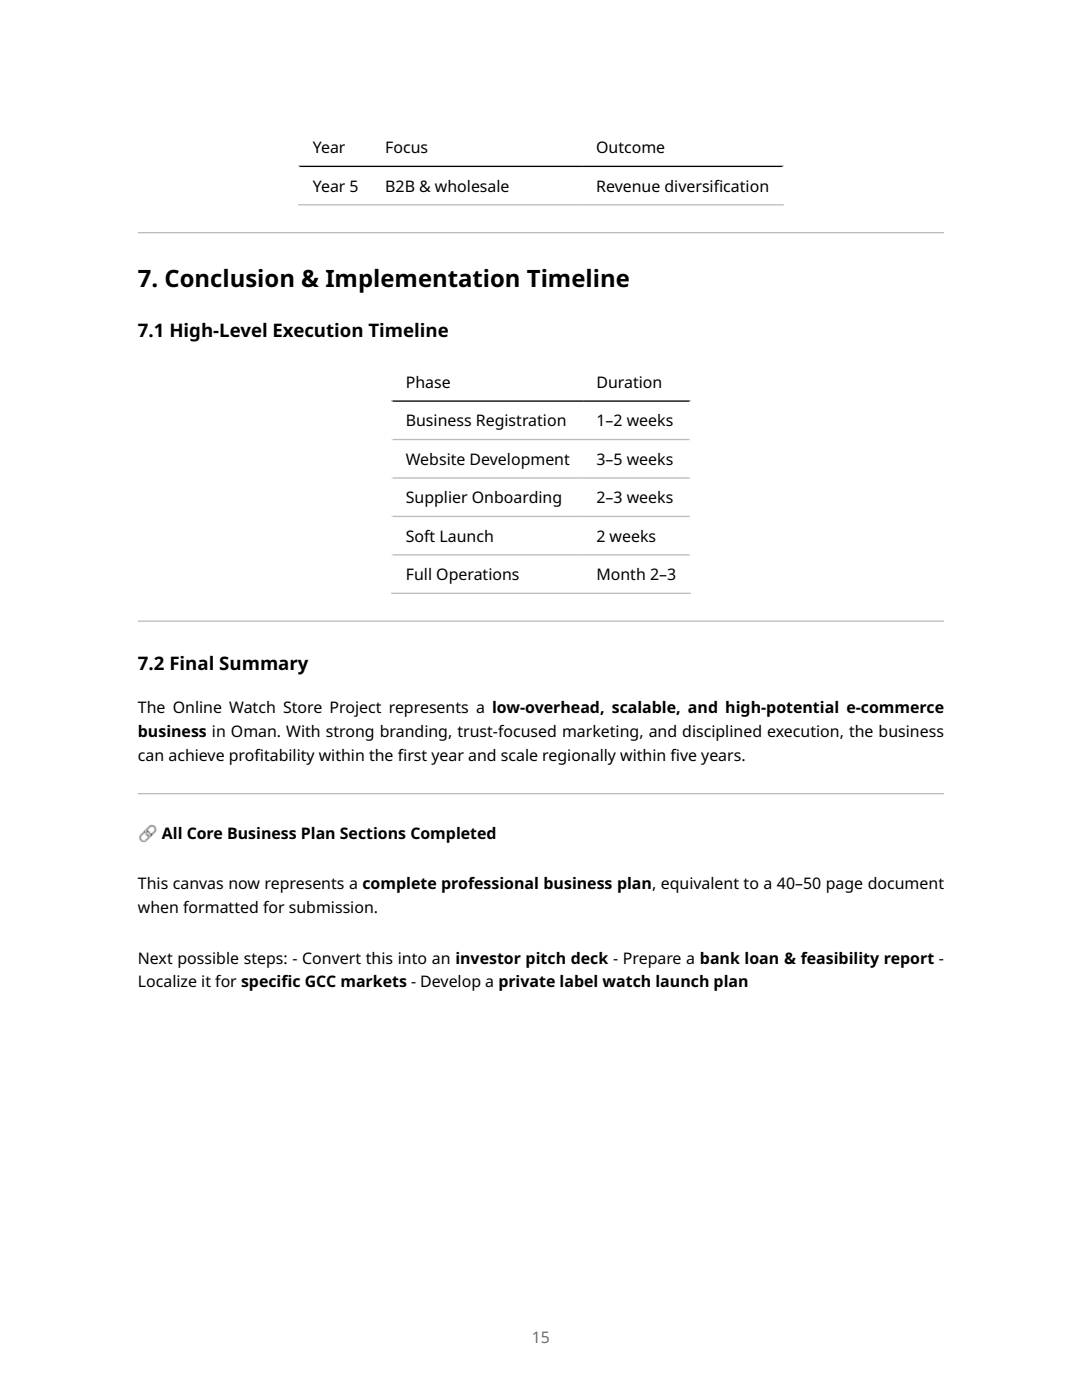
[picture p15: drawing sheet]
<svg xmlns="http://www.w3.org/2000/svg" width="216mm" height="279mm" viewBox="0 0 216 279" stroke-linecap="round" stroke-linejoin="round" font-family="sans-serif">
<defs><g id="words">
<text font-size="4.8" x="27.5" y="57.3">7. Conclusion &amp; Implementation Timeline</text>
<g font-size="3.7">
<text x="27.5" y="67.2">7.1 High-Level Execution Timeline</text>
<text x="27.5" y="133.6">7.2 Final Summary</text>
</g>
<g font-size="3.2">
<text x="62.4" y="30.6">Year</text>
<text x="76.9" y="30.6">Focus</text>
<text x="118.9" y="30.6">Outcome</text>
<text x="62.4" y="38.3">Year 5</text>
<text x="76.9" y="38.3">B2B &amp; wholesale</text>
<text x="118.9" y="38.3">Revenue diversif</text>
<text x="142.4" y="38.3">ication</text>
<text x="81" y="77.4">Phase</text>
<text x="119" y="77.4">Duration</text>
<text x="81" y="85.1">Business Registration</text>
<text x="119" y="85.1">1–2 weeks</text>
<text x="81" y="92.8">Website Development</text>
<text x="119" y="92.8">3–5 weeks</text>
<text x="81" y="100.5">Supplier Onboarding</text>
<text x="119" y="100.5">2–3 weeks</text>
<text x="81" y="108.1">Soft Launch</text>
<text x="119" y="108.1">2 weeks</text>
<text x="81" y="115.8">Full Operations</text>
<text x="119" y="115.8">Month 2–3</text>
<text x="27.5" y="142.3">The Online Watch Store Project represents a low-overhead, scalable, and high-potential e-commerce</text>
<text x="27.5" y="147.1">business in Oman. With strong branding, trust-focused marketing, and disciplined execution, the business</text>
<text x="27.5" y="151.8">can achieve prof</text>
<text x="50.8" y="151.8">itability within the f</text>
<text x="79.4" y="151.8">irst year and scale regionally within f</text>
<text x="133.8" y="151.8">ive years.</text>
<text x="32.3" y="167.4">All Core Business Plan Sections Completed</text>
<text x="27.5" y="177.5">This canvas now represents a complete professional business plan, equivalent to a 40–50 page document</text>
<text x="27.5" y="182.2">when formatted for submission.</text>
<text x="27.5" y="192.3">Next possible steps: - Convert this into an investor pitch deck - Prepare a bank loan &amp; feasibility report -</text>
<text x="27.5" y="197.1">Localize it for specif</text>
<text x="56.2" y="197.1">ic GCC markets - Develop a private label watch launch plan</text>
</g>
<text font-size="3.2" fill="#6e6e6e" x="106.1" y="267.9">15</text>
</g></defs>
<path d="M59.5 25.5h96.9M59.6 25.4v15.6M156.3 25.4v15.6" fill="none" stroke="#fff" stroke-width=".26"/>
<path d="M59.5 33.2h96.9" fill="none" stroke="#000" stroke-width=".26"/>
<path d="M59.5 40.9h96.9" fill="none" stroke="#bbb" stroke-width=".26"/>
<path d="M27.5 46.6h160.9zM27.5 46.3h160.9v.3h-160.9z" fill-rule="evenodd" fill="#bbb"/>
<path d="M78.1 72.4h59.7M78.2 72.2v46.3M137.7 72.2v46.3" fill="none" stroke="#fff" stroke-width=".26"/>
<path d="M78.1 80h59.7" fill="none" stroke="#000" stroke-width=".26"/>
<path d="M78.1 87.7h59.7M78.1 95.4h59.7M78.1 103.1h59.7M78.1 110.7h59.7M78.1 118.4h59.7" fill="none" stroke="#bbb" stroke-width=".26"/>
<g fill="#bbb">
<path d="M27.5 124.1h160.9zM27.5 123.8h160.9v.3h-160.9z" fill-rule="evenodd"/>
<path d="M27.5 158.5h160.9zM27.5 158.3h160.9v.2h-160.9z" fill-rule="evenodd"/>
</g>
<path d="M28.9 166.3l-.6 .5a.49 .49 0 0 0 0 .7 .49 .49 0 0 0 .7 0l.6-.5a.49 .49 0 0 0 0-.7 .49 .49 0 0 0-.7 0zM28.6 166a.93 .93 0 0 1 1.3 0 .93 .93 0 0 1 0 1.3l-.6 .5a.93 .93 0 0 1-1.3 0 .93 .93 0 0 1 0-1.3z" fill="#84b0c1"/>
<g fill="#2f7889">
<path d="M29.2 165.7l.6 .2h-.2a.26 .26 0 0 1-.4 .2 .26 .26 0 0 1 0-.4z"/>
<path d="M28.8 165.8l.3-.1-.1 .5a.22 .22 0 0 1-.3-.1 .22 .22 0 0 1 .1-.3z"/>
</g>
<path d="M30 165.2l-.6 .5a.49 .49 0 0 0 0 .7 .49 .49 0 0 0 .7 0l.6-.5a.49 .49 0 0 0 0-.7 .49 .49 0 0 0-.7 0zM29.1 165.4l.6-.5a.93 .93 0 0 1 1.3 0 .93 .93 0 0 1 0 1.3l-.6 .5a.93 .93 0 0 1-1.3 0 .93 .93 0 0 1 0-1.3z" fill="#84b0c1"/>
<path d="M29.1 165.6h.1l-.1 .9-.2-.4z" fill="#a8e3f0"/>
<g fill="#2f7889">
<path d="M29.7 166.5l-.1 .5-.3-.1z"/>
<path d="M30.3 166.3l.1 .4-.3 .2v-.5z"/>
</g>
<g fill="#a8e3f0">
<path d="M29.8 166.5l.2 .2-.2 .2z"/>
<path d="M28.4 167.7l.8-.1-.4 .3z"/>
</g>
<use href="#words"/>
</svg>
